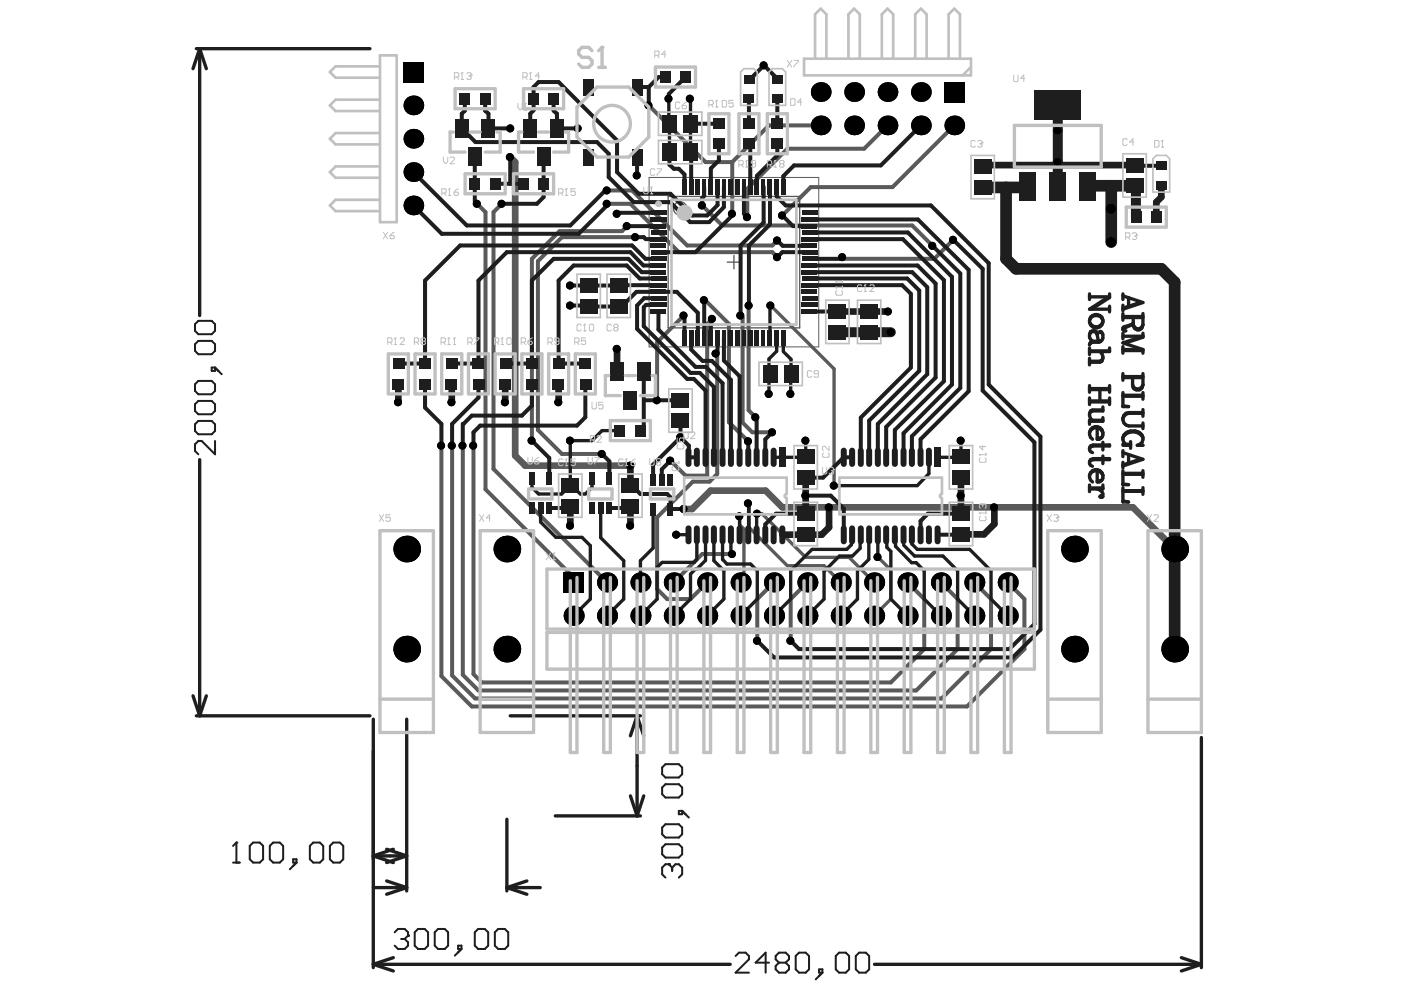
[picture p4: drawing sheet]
<svg xmlns="http://www.w3.org/2000/svg" width="297mm" height="210mm" viewBox="0 0 297 210" stroke-linecap="round" stroke-linejoin="round" font-family="sans-serif">
<g fill="none" stroke="#5a5a5a" stroke-width=".28">
<path d="M141.7 41.7h27.9v27.8h-27.9zM154.2 55.6h2.8M155.6 54.2v2.8"/>
<circle cx="144.2" cy="44.2" r="1.42"/>
</g>
<path d="M137.6 37.6h36v35.9h-36z" fill="none" stroke="#5a5a5a" stroke-width=".21"/>
<path d="M108.2 33.3l1 1.1v62.2l2.2 2.1M145 107.9h1.8" fill="none" stroke="#5a5a5a" stroke-width="1.4"/>
<g fill="none" stroke="#5a5a5a" stroke-width=".85">
<path d="M155.3 34.4v10.9M106.4 43.2l-1.8 1.8v54.4M112.8 54.9v38.5M133 47.9l-1.1 1.1M158.4 40v6M178.6 54.5l.4 .4M139.3 72.6v12.3M149.3 63.6h.2M151 67.6l-1.1 1.1v32.1M151.8 75l.3 .2v25.3l-1.7 1.6M154.5 68.7v20.8l4.1 4.1M157 66.9l.4 .4v22.3"/>
<path d="M158.7 64.8v22.2M93.6 94.5v48.9M95.9 94.5v48.7M98.1 94.5v48.6l3.3 3.3M100.4 94.5v48.4l1.8 1.8M119.1 96.3h8.5M139.3 109.7v15.2l2.1 2.1M121.6 122.4v1.1M164.1 123.5l-3.5 3.5v8.9M167.6 127v8.9M196 127v10.6M199.5 123.5l3.5 3.5v10.6"/>
<path d="M217.2 127v10.6"/>
</g>
<path d="M176.8 78.2v24.8M156.8 109.5v1.7l.9 1v10.6M160.6 108.9h1M188.9 120.9v6.1" fill="none" stroke="#5a5a5a" stroke-width=".71"/>
<circle cx="119.1" cy="50.3" r=".42" fill="#5a5a5a"/>
<g fill="none" stroke="#5a5a5a" stroke-width=".85">
<path d="M137.6 22.3l12 12.1h5.7l7.7-7.8h11M188.2 26.6l-5 4.9h-16.3l-8.5 8.5M202.3 26.6l-13.1 13.1h-17.3l-6 6M101.2 43.2l1.7 1.8v58.7l18.7 18.7M128.7 40.4h5.3l11.7 11.6h18l1.1-1M128.7 43.2h5l10.2 10.3h19.8l1.1 1M131.9 49h-13.2l-5.9 5.9M134.7 50.3h-15.6l-5.1 5.1v35.8l5.1 5.1M148.9 43.6l4.2 4.2h40.3l4.3 4.3M202.1 50.8l-4 4.1h-19.1M145 66.9l-5.7 5.7M149.5 63.6l5 5.1"/>
<path d="M158.8 64.8h-.1M104.6 99.4l24.1 24.1M142.2 97.7l3.1 3.1h4.6M157.4 89.6l2.1 2.1h4.2M158.7 87l1.5 1.5M150.4 102.1h-3.5l-7.6 7.6M155.3 117.5h-6.4l-6 6M149.9 123.5l-3.5 3.5h-5M171.2 123.5l-3.6 3.5M192.4 123.5l3.6 3.5M196 137.6l-7.1 7.1h-86.7M203 137.6l-8.7 8.8h-92.9"/>
<path d="M206.6 123.5l3.5 3.5v10.6l-10.5 10.5h-98.9l-4.8-4.9M213.7 123.5l3.5 3.5M217.2 137.6l-12.2 12.2h-105l-6.4-6.4"/>
</g>
<path d="M163.4 64.8l13.4 13.4M158.6 106.7l.3 .2v5l8 8h7.8l3.6 3.6M161.6 108.9l9.2 9.3h9.2l5.3 5.3M186.1 118.1l2.8 2.8M188.9 127l-3.6 3.6" fill="none" stroke="#5a5a5a" stroke-width=".71"/>
<path d="M111.4 98.7h22.3M146.8 107.9l3.8-3.9h11.7l3.6 3.6h74.3l8.9 8.8" fill="none" stroke="#5a5a5a" stroke-width="1.4"/>
<g fill="#000">
<circle cx="161.9" cy="13.9" r=".85"/>
<circle cx="174" cy="19.5" r="2.09"/>
<circle cx="181.1" cy="19.5" r="2.09"/>
<circle cx="188.2" cy="19.5" r="2.09"/>
<circle cx="195.2" cy="19.5" r="2.09"/>
<circle cx="87.6" cy="36.5" r="2.09"/>
<circle cx="87.6" cy="22.3" r="2.09"/>
<circle cx="87.6" cy="29.4" r="2.09"/>
<circle cx="108.1" cy="33.3" r=".85"/>
<circle cx="108.2" cy="27.2" r=".85"/>
<circle cx="122.5" cy="27.2" r=".85"/>
<circle cx="135" cy="37.2" r=".85"/>
<circle cx="137.5" cy="22.3" r=".85"/>
<circle cx="141.7" cy="20.9" r=".85"/>
<circle cx="146.3" cy="20.9" r=".85"/>
<circle cx="174" cy="26.6" r="2.09"/>
<circle cx="181.1" cy="26.6" r="2.09"/>
<circle cx="188.2" cy="26.6" r="2.09"/>
<circle cx="195.2" cy="26.6" r="2.09"/>
<circle cx="202.3" cy="26.6" r="2.09"/>
<circle cx="224.2" cy="34.4" r=".85"/>
<circle cx="224.2" cy="27.6" r=".85"/>
<circle cx="87.6" cy="43.6" r="2.09"/>
<circle cx="101.1" cy="43.2" r=".85"/>
<circle cx="106.3" cy="43.2" r=".85"/>
<circle cx="128.6" cy="40.4" r=".85"/>
<circle cx="128.6" cy="43.2" r=".85"/>
<circle cx="130.8" cy="45.3" r=".85"/>
<circle cx="132.9" cy="47.9" r=".85"/>
<circle cx="134.6" cy="50.3" r=".85"/>
<circle cx="148.8" cy="43.6" r=".85"/>
<circle cx="155.2" cy="45.3" r=".85"/>
<circle cx="158.4" cy="46" r=".85"/>
<circle cx="164.7" cy="54.5" r=".85"/>
<circle cx="164.7" cy="51" r=".85"/>
<circle cx="165.8" cy="45.7" r=".85"/>
<circle cx="178.5" cy="54.5" r=".85"/>
<circle cx="197.7" cy="52.1" r=".85"/>
<circle cx="202" cy="50.8" r=".85"/>
<circle cx="235.5" cy="44.3" r="1.06"/>
<circle cx="235.5" cy="51.3" r="1.06"/>
<circle cx="120.8" cy="64.8" r=".85"/>
<circle cx="120.8" cy="60.5" r=".85"/>
<circle cx="130.8" cy="74" r=".85"/>
<circle cx="144.9" cy="66.9" r=".85"/>
<circle cx="149.2" cy="63.6" r=".85"/>
<circle cx="150.9" cy="67.6" r=".85"/>
<circle cx="151.7" cy="75" r=".85"/>
<circle cx="156.9" cy="66.9" r=".85"/>
<circle cx="158.7" cy="64.8" r=".85"/>
<circle cx="163.3" cy="64.8" r=".85"/>
<circle cx="188.2" cy="66.1" r=".85"/>
<circle cx="188.8" cy="70.4" r=".85"/>
<circle cx="84.4" cy="85.3" r=".85"/>
<circle cx="93.5" cy="94.5" r=".85"/>
<circle cx="95.7" cy="85.3" r=".85"/>
<circle cx="95.8" cy="94.5" r=".85"/>
<circle cx="98" cy="94.5" r=".85"/>
<circle cx="100.3" cy="94.5" r=".85"/>
<circle cx="107" cy="85.3" r=".85"/>
<circle cx="112.7" cy="93.4" r=".85"/>
<circle cx="118.4" cy="85.3" r=".85"/>
<circle cx="120.8" cy="93.4" r=".85"/>
<circle cx="127.6" cy="96.3" r=".85"/>
<circle cx="133.6" cy="98.7" r=".85"/>
<circle cx="139.3" cy="84.9" r=".85"/>
<circle cx="142.1" cy="97.7" r=".85"/>
<circle cx="144.2" cy="92.7" r=".85"/>
<circle cx="158.6" cy="93.6" r=".85"/>
<circle cx="160.1" cy="88.5" r=".85"/>
<circle cx="163" cy="83.5" r=".85"/>
<circle cx="163.7" cy="91.7" r=".85"/>
<circle cx="167.6" cy="83.5" r=".85"/>
<circle cx="170.8" cy="93.4" r=".85"/>
<circle cx="203.7" cy="93.4" r=".85"/>
<circle cx="86.2" cy="116.4" r="2.83"/>
<circle cx="107.5" cy="116.4" r="2.83"/>
<circle cx="120.8" cy="111.5" r=".85"/>
<circle cx="133.6" cy="111.5" r=".85"/>
<circle cx="143.4" cy="113.4" r=".85"/>
<circle cx="144.9" cy="107.9" r=".85"/>
<circle cx="155.2" cy="117.5" r=".85"/>
<circle cx="156.7" cy="109.5" r=".85"/>
<circle cx="158.6" cy="106.7" r=".85"/>
<circle cx="160.5" cy="108.9" r=".85"/>
<circle cx="170.8" cy="105.1" r=".85"/>
<circle cx="175.7" cy="107.6" r=".85"/>
<circle cx="176.8" cy="103" r=".85"/>
<circle cx="186" cy="118.1" r=".85"/>
<circle cx="203.7" cy="105.1" r=".85"/>
<circle cx="210.8" cy="107.6" r=".85"/>
<circle cx="227.8" cy="116.4" r="2.83"/>
<circle cx="249.1" cy="116.4" r="2.83"/>
<circle cx="86.2" cy="137.6" r="2.83"/>
<circle cx="107.5" cy="137.6" r="2.83"/>
<circle cx="121.6" cy="130.6" r="2.12"/>
<circle cx="128.7" cy="123.5" r="2.12"/>
<circle cx="128.7" cy="130.6" r="2.12"/>
<circle cx="135.8" cy="130.6" r="2.12"/>
<circle cx="135.8" cy="123.5" r="2.12"/>
<circle cx="142.9" cy="123.5" r="2.12"/>
<circle cx="142.9" cy="130.6" r="2.12"/>
<circle cx="149.9" cy="130.6" r="2.12"/>
<circle cx="149.9" cy="123.5" r="2.12"/>
<circle cx="157" cy="130.6" r="2.12"/>
<circle cx="157" cy="123.5" r="2.12"/>
<circle cx="160.5" cy="135.9" r=".85"/>
<circle cx="164.1" cy="130.6" r="2.12"/>
<circle cx="164.1" cy="123.5" r="2.12"/>
<circle cx="167.6" cy="135.9" r=".85"/>
<circle cx="171.2" cy="123.5" r="2.12"/>
<circle cx="171.2" cy="130.6" r="2.12"/>
<circle cx="178.3" cy="123.5" r="2.12"/>
<circle cx="178.3" cy="130.6" r="2.12"/>
<circle cx="185.3" cy="130.6" r="2.12"/>
<circle cx="185.3" cy="123.5" r="2.12"/>
<circle cx="192.4" cy="123.5" r="2.12"/>
<circle cx="192.4" cy="130.6" r="2.12"/>
<circle cx="199.5" cy="123.5" r="2.12"/>
<circle cx="199.5" cy="130.6" r="2.12"/>
<circle cx="206.6" cy="130.6" r="2.12"/>
<circle cx="206.6" cy="123.5" r="2.12"/>
<circle cx="213.7" cy="123.5" r="2.12"/>
<circle cx="213.7" cy="130.6" r="2.12"/>
<circle cx="227.8" cy="137.6" r="2.83"/>
<circle cx="249.1" cy="137.6" r="2.83"/>
</g>
<g fill="#000">
<path d="M85.5 13.2h4.3v4.2h-4.3z" fill-rule="evenodd"/>
<path d="M200.2 17.4h4.3v4.2h-4.3z" fill-rule="evenodd"/>
<path d="M119.5 121.4h4.2v4.2h-4.2z" fill-rule="evenodd"/>
</g>
<path d="M40.9 14.6l1.4-4.3 1.5 4.3M127.6 91.3l-2.1 2.1M112.8 101.6v1.7M114.2 104.7h4.9M114.6 107.7v3M120.9 102.9h.3l1.8 1.8h1.1M120.9 107.3l-.4 .4M125.5 101.6v1.7M133.7 107.3l-.5 .4M135.1 151.8l-1.4 4.2M133.7 168.7l1.4 4.3" fill="none" stroke="#1e1e1e" stroke-width=".71"/>
<g fill="none" stroke="#1e1e1e" stroke-width=".85">
<path d="M97.9 27.2l2.9 2.9M98.5 23.5l-.6 .6M100.7 39v3.7M113.1 23.4l-.7 .7M115.3 39v2.8M117.4 23.5l.7 .6M128.3 40.4h.4M120.9 64.8h3.7M98.1 89.9h.2M101.8 90.2l-1.4 1.5M112.8 86l-2.1 2.1M127.6 96.3l1.6 1.5"/>
<path d="M133.7 102.9h.2l1.9 1.8"/>
</g>
<circle cx="133.7" cy="98.7" r=".71" fill="#1e1e1e"/>
<path d="M132.9 56.3l2.7 2.8M134.9 61.9l-3.1 3.1" fill="none" stroke="#1e1e1e" stroke-width=".85"/>
<circle cx="133" cy="47.9" r=".42" fill="#1e1e1e"/>
<g fill="none" stroke="#1e1e1e" stroke-width=".85">
<path d="M135.1 18.5h2.5M137.6 18.5v3.8M141 16.3h-1.3l-2.1 2.2M145.3 16.3l-3.5 3.6v1M158.8 16.8h.3l2.9-2.9 2.8 2.9M87.6 36.5l11.4 11.3h21.9l7.4-7.4M97.9 24.1v3.1M98.5 20.9v2.6M100.7 33.4v5.6M100.8 30.1h25.8l2.5 2.5v5l5.3 5.3h7.7l4.2 4.2h4.1l3.1-3.2v-4.3M102.9 20.9v2.6l.7 .6v3.1h4.6M105 39h5.9"/>
<path d="M108.2 33.3v5.7M112.4 24.1v3.1M113.1 23.4v-4.9l1.1-1.1h4.2l12.4 12.4v6.7l4.6 4.6h6.8l4.6 4.6h3.1l2.2-2.2v-3.9M115.3 33.4v5.6M117.4 20.9v2.6M118.1 24.1v3.1h4.4M135.1 33.3v3.9M141.9 32.2v2.7l1 .9h1l1.2 1.2v2.6M146.4 26.2h6M146.5 32.4v7.2M149.3 39.6v1.9l-.4 .5v1.6M152.4 30.5v3.5l-1.7 1.7v3.9"/>
<path d="M157.7 39.6v5.7l.7 .7M158.8 30.5l.3 .3v8.8M158.8 20.9v5.3M161.9 39.6v7.6l-4.9 4.8v14.9M163.3 39.6v8l-4.5 4.4v12.8M164.7 39.6v2.1l1.9 1.9h30.8l12.2 12.2v25.7l11 11.1v40.9l-5.9 5.9h-50.6l-3.5-3.5M164.8 30.5v2.5l-4.3 4.3v2.3M164.8 20.9v5.3M195.2 26.6l-8.4 8.5h-18.5l-2.2 2.2v2.3M240.8 35.1h5.4M100.7 42.7l.5 .5M115.3 41.8l-1.5 1.4h-7.4"/>
<path d="M128.7 43.2v.4l-6 6h-29l-6.1-6M132.9 56.3h-11.3l-3.2 3.2v17.6h5.7M133 47.9h6.6M134.7 50.3h1.8l.4 .4h2.7M135.6 59.1h4M139.6 54.9h-2.8l-2.8-2.9h-36.4l-7.5 7.5v17.6h-5.6M139.6 56.3h-3.2l-2.7-2.8h-26.2l-6.1 6v17.6h-5.6M139.6 57.7h-3.5l-2.9-2.8h-15.8l-4.6 4.6v17.6h-5.7M139.6 45.1h-8.6l-.2 .2M155.3 45.3v.4l-7.8 7.8h-7.9M164.8 51l1.1 1.1h5.7M165.9 45.7l2.2 2.2h3.5"/>
<path d="M171.6 50.7h19.8l8.7 8.7v21.4l-10.4 10.4v5.8M171.6 59.1h20.7l2.6 2.5v17l-10.6 10.6v7.8M171.6 57.7h21.8l3.2 3.2v18.4l-10.5 10.6v7.1M171.6 56.3h22.9l3.9 3.8v20l-10.5 10.4v6.5M171.6 49.3h20.9l9.3 9.4v22.8l-10.2 10.4v5.1M171.6 46.5h23l10.8 10.7v25.8l-10.2 10.1v3.9M171.6 53.5h-5.7l-1.1 1M178.6 54.5l-.3 .4h-6.7M197.7 52.1l5.9 5.9v24.2l-10.3 10.3v4.5M202.1 50.8l6.2 6.2v25.8l11 11v38.5l-5.3 5.3h-44.6l-1.8-1.7M120.9 60.5h10.3M124.6 64.8l.2 .2h7"/>
<path d="M131.3 60.5h8.3M134.9 61.9h8.6l4.5 4.4v5.3M136.5 78.8v11.9l-.7 .6M139.6 63.2h-3l-1.5 1.6v4.9l10.6 10.6h1.4l2.5 2.5v14.2M139.6 64.6h-2.6l-.5 .5v4.1l9.9 9.9h2l3 2.9v15M139.6 66.1v3.8l7.9 7.9h2.2l3.5 3.5v15.7M145.1 67v4.6M146.5 71.6v2.5l2.4 2.4h2l4.1 4.1v16.4M149.3 63.6v8M151 67.6h-.4l.1 4M152.1 71.6v3.1l-.3 .3M153.5 71.6v4.8l3.3 3.4v17.2"/>
<path d="M171.6 60.5h19.7l1.8 1.8v15.6l-10.6 10.6v8.5M171.6 66.1h5.8M90.1 81.5v4.9l3.5 3.5v4.6M98.1 89.9v4.6M100.4 91.7v2.8M101.4 81.5v2.8l-5.5 5.6v4.6M110.7 88.1h-10.7l-1.7 1.8M112.8 81.5v4.5M112.8 93.4l3.7 3.7v4.5M124.1 81.5v7l-1.8 1.7h-20.5M129.2 97.8v3.8M136.6 84.9h7.7"/>
<path d="M142.2 97.7l-1.9 1.8v2.3M144.3 92.7l1.7 1.8v2.5h1.7M144.3 89.2v3.5M144.3 92.7l-5.8 5.8v3.3M158.6 93.6v3.4M160.4 88.7v8.3M163.7 91.7l-1.4 1.4v3.9M180.7 97h-1.8l-4.4 4.3h-3.7M116.5 107.7h4M129.2 107.7h4M135.8 104.7h5.6l.8 .7v2.5h2.1M170.8 108.9h-6.3l-2.2 2.3v2.2"/>
<path d="M170.8 105.1h5.3l2.8 2.7v5.6M198.8 113.4h4.9M203.7 108.9h-7l-1.5 1.6v2.9"/>
</g>
<g fill="none" stroke="#1e1e1e" stroke-width=".71">
<path d="M41.6 10.3h36.8M42.3 10.3v56.6M141.8 20.9l.1 11.3M146.3 20.9l.1 11.3M163.4 64.8l-.1 .1v6.7M164.7 71.6v2.9l-1.7 1.6v7.4M166.1 71.6v2.9l1.6 1.7-.1 7.3M42.3 97.5v54.3M125.5 93.4h-4.6v9.5l-1.8 1.8M127.6 91.3h3.9M164 97h6.8M170.8 93.4v3.5"/>
<path d="M196.9 97v3.4l-2.4 2.6h-17.7M198.8 97h4.9M203.7 93.4v3.5M112.8 103.3l1.4 1.4M114.6 110.7l3.3 3.2h5.5l1.8 1.8v11.3l-3.6 3.6M125.5 103.3l-1.4 1.4M127.4 107.7v6.3l4.8 4.9v8.1l-3.5 3.6M138.5 107.9v8.3l-2.7 2.7v4.6M143.4 113.4h2.6M147.6 118.7l-.4 .5h-6.8l-1.1 1.1v6.7l-3.5 3.6M147.7 113.4v5.3M149.6 113.4v5.4l-1.9 1.9h-.2l-1.1 1v5.3l-3.5 3.6"/>
<path d="M151.4 113.4v5.5l2.1 2.1v6l-3.6 3.6M153.2 113.4v5.3M153.3 118.7l.8 .9h5l1.5 1.4v6l-3.6 3.6M155 113.4v3.8l.3 .3M156.8 109.5v3.9M158.6 106.7v6.7M160.6 108.9l-.2 .2v4.3M180.7 113.4l-.2 .1v2l-1 1h-7.3l-4.6 4.5v6l-3.5 3.6M182.5 113.4l-.1 .1v2.8l-1.7 1.6h-2.7l-3.3 3.2v5.9l-3.5 3.6M184.3 113.4l-.1 5.2-2.4 2.4v6l-3.5 3.6M186.1 113.4v4.7M188 113.5v2.6l.9 .8v10.1l3.5 3.6"/>
<path d="M189.7 113.4l.2 .1v2.3l3.4 3.5h1l1.7 1.7v6l3.5 3.6M191.6 115.6l2.3 2.3h6l3.1 3.1v6l3.6 3.6M193.3 113.4v1.9l1.2 1.2h11.1l4.5 4.5v6l3.6 3.6M40.9 147.5l1.4 4.3M41.6 151.8h36.8M43.8 147.5l-1.5 4.3M79.1 152.5v52.7M86.2 152.5v36.4M108.2 151.8h27.6M136.5 156l-1.4-4.2v21.2l1.4-4.3M254.7 156.4v48.8M107.5 173.7v15.2"/>
<path d="M117.7 173h18.1M79.1 188.2h7.1M79.1 181.5l4.3 1.4M79.1 181.5h7.1M82 186.8l4.2 1.4M82 180.1l4.2 1.4M83.4 180.1l-4.3 1.4M86.2 188.2l-4.2 1.4M86.2 181.5l-4.2 1.4M107.5 188.2h7M107.5 188.2l4.2 1.4M111.7 186.8l-4.2 1.4"/>
<path d="M79.1 204.5l4.3 1.4M79.1 204.5h75.7M83.4 203l-4.3 1.5M185.4 204.5h69.3M250.5 203l4.2 1.5M254.7 204.5l-4.2 1.4"/>
</g>
<path d="M224.3 22.3v17.3M240.6 39.4l.2 .3v6.3M188.9 70.4h-11.3l-.3 .3" fill="none" stroke="#1e1e1e" stroke-width="2.1"/>
<g fill="none" stroke="#1e1e1e" stroke-width="1.4">
<path d="M208.7 35h31.9M246.2 39.2v2.6l-1 1.1v3.1M130.8 74v4.8M188.3 66.1h-10.8M84.5 81.5v3.8M95.8 81.5v3.8M107.1 81.5v3.8M118.4 81.5v3.8M133.7 98.7v4.2M120.9 107.3v4.2M133.7 107.3v4.2M170.8 101.3v7.6"/>
<path d="M175.8 107.6v4.2l-1.6 1.6h-8.3M203.7 101.3v7.6M210.8 107.6v3.5l-2.2 2.2h-4.9"/>
</g>
<path d="M208.3 39.7h4.7M217.8 39.7h-4.5v15.2l2.1 2.1h30.8l2.9 2.8v77.8M230.9 39.4h9.7M235.6 39.4v11.9" fill="none" stroke="#1e1e1e" stroke-width="2.5"/>
<path d="M41.3 68.7l.8-.7h2.8l.7 .7v1.5l-.7 .7h-2.8l-.8-.7zM41.3 73l.8-.7h2.8l.7 .7v1.4l-.7 .7h-2.8l-.8-.7zM44.9 77.9h.7v.7h-.7zM45.6 77.9l1.4 1.4M41.3 81.5l.8-.7h2.8l.7 .7v1.4l-.7 .7h-2.8l-.8-.7zM41.3 85.7l.8-.7h2.8l.7 .7v1.4l-.7 .7h-2.8l-.8-.7zM41.3 90l.8-.8h2.8l.7 .8v1.4l-.7 .7h-2.8l-.8-.7zM45.6 93.5v2.8l-2.8-2.8h-.7l-.8 .7v1.4l.8 .7M141.8 183.2h-.7l-.7 .7v1.5l.7 .7" fill="none" stroke="#1e1e1e" stroke-width=".42"/>
<circle cx="141.8" cy="183.2" r=".21" fill="#1e1e1e"/>
<path d="M140.4 162.7l.7-.7h2.8l.7 .7v1.4l-.7 .8h-2.8l-.7-.8zM140.4 167l.7-.7h2.8l.7 .7v1.4l-.7 .7h-2.8l-.7-.7zM140.4 175.5l.7-.7h2.8l.7 .7v1.4l-.7 .7h-2.8l-.7-.7zM140.4 179.7l.7-.7h2.8l.7 .7v1.4l-.7 .7h-2.8l-.7-.7zM143.9 171.9h.7v.7h-.7zM144.6 171.9l1.4 1.4M83.7 197.7l.7-.7h1.4l.7 .7v.7M141.8 183.2l.7 .7M142.5 183.9v.8M142.5 183.9l.7-.7h.7l.7 .7v1.5l-.7 .7" fill="none" stroke="#1e1e1e" stroke-width=".42"/>
<g fill="none" stroke="#1e1e1e" stroke-width=".71">
<path d="M231 70.9l.2-.6 .4-.1 .8 .1 .2 .6M231 62.9h4.2M231 62.3v1.2M231 67.9v.4M231 70.9v.7l.6 .7M231 73v.1M231 73.8v1.4M231 76v1.4M231 67.9a1.43 1.43 0 0 1 1.4-1.2 1.43 1.43 0 0 1 1.4 1.2M231 68.3a1.43 1.43 0 0 0 1.4 1.2 1.43 1.43 0 0 0 1.4-1.2M231 67.9a1.5 1.5 0 0 1 1.4-1 1.5 1.5 0 0 1 1.4 1M231 68.3a1.5 1.5 0 0 0 1.4 1 1.5 1.5 0 0 0 1.4-1"/>
<path d="M231 70.9a.83 .83 0 0 1 .8-.6 .83 .83 0 0 1 .8 .6M231 74.4h4.2M231.6 72.3h1.8M231.6 72.3l-.4 .3-.2 .4M232.6 70.9l.2 1.2 .3 .2M233.2 74.5l.4 .5 .2 1M233.4 70.5h-.2v-.2h.2a1.33 1.33 0 0 1 0 2M233.4 72.3l-.3 .3h-1.5l-.6 .4M233.8 67.9v.4M233.8 76l-.2 .6-.4 .2h-2.2M233.8 76l-.2 .4-.4 .2h-2.2M234.8 63.1l-3.8 2.5h4.2"/>
<path d="M235.2 62.3v.8l-3.8 2.5M235.2 64.9v1.2M235.2 73.8v.7h-4.2M238.1 62.7l4.2 1.4-4.2 1.5M238.1 62.3v1.2M238.1 64.7v1.2M238.1 66.5v1.4M238.1 70.6v1.3M238.1 73.5v1.4M238.1 79.2v1.4M238.1 67.1h4.2M238.1 67.3h4.2"/>
<path d="M238.1 71.3h4.2l-4.2 1.4 4.2 1.4M238.1 74.1h4.2M238.1 74.3h4.2M238.1 79.8h4.2M238.5 70.2h.2M239.3 63.1v1.8M240.1 68.7l-1.8 .6-.2 .2v.4l.4 .3M240.1 68.7l-1.6 .8-.2 .2 .2 .5M240.3 68.9l.2 .6a.97 .97 0 0 0 1.6 0l.2-.6M240.3 67.3v1.6M240.3 68.9a1.04 1.04 0 0 0 1 .8 1.04 1.04 0 0 0 1-.8M240.3 68.3l-.2 .4"/>
<path d="M241.7 64.1l-3.6 1.2M242.3 66.5v2.4M242.3 70.6v.9l-3.6 1.2M242.3 74.1v.8M242.3 79.2v2.4M231 81.8v1.4M231 84.4v1.4M231 87.7l.2 1.1 .4 .3M231 91.7l.2 1 .4 .4M231 95v.4l.2 .4 .4 .2M231 97.9v.4l.2 .4 .4 .2M231 82.4h4.2"/>
<path d="M231 82.6h4.2M231 85h4.2M231 85.2h4.2M231 91.7a1.42 1.42 0 0 1 1.4-1.3 1.42 1.42 0 0 1 1.4 1.3M231.2 94.6l.6-.3h3.4v.3h-3.4l-.8 .4zM231.2 97.5l.6-.3h3.4v.3h-3.4l-.8 .4zM232.6 90.7v2.4h.5l.5-.4M232.6 99.8v2.4h.5l.5-.4M232.6 90.7l.6 .2 .6 .8M232.6 90.7a1.48 1.48 0 0 0-1.6 1M232.6 99.8l.6 .2 .6 .8M232.6 99.8a1.53 1.53 0 0 0-1.6 1"/>
<path d="M233.2 82.6v2.4M233.6 92.7l-.4 .2h-.6M233.8 89.1h-2.8v.9M233.8 86.3v.8h-2.2l-.4 .2-.2 .4M233.8 88.5v.8h-2.8M233.8 91.7v.6l-.2 .4M233.8 93.8v1.6M233.8 96.7v1.6M233.8 86.9h-2.2l-.4 .2-.2 .6M235.2 81.8v1.4M235.2 84.4v1.4M238.1 83.2v3h1.2l-1.2-.1"/>
<path d="M238.1 88.7a1.43 1.43 0 0 0 1.2 1.6h3M238.1 92.8l.2 1 .4 .4M238.1 95.5v1.3M238.1 98v1.2M238.1 99.8v3h1.2l-1.2-.2M238.1 80.1h4.2M238.1 83.8h4.2M238.1 84h4.2M238.1 94.4h1.6M238.1 92.8a2.27 2.27 0 0 1 2.1-1.5 2.27 2.27 0 0 1 2.1 1.5M238.1 92.8a2.43 2.43 0 0 1 4.2 0M238.1 94.2h1.6"/>
<path d="M238.1 96l4.2 1.4-4.2 1.4M239.3 96.4v1.8M239.7 93.6v1.4M240.1 81.6l.2 .6a1.15 1.15 0 0 0 1.8 0l.2-.6M240.1 80.1v1.5M240.1 81.6l.2 .4a1.15 1.15 0 0 0 1.1 .5 1.15 1.15 0 0 0 .9-.9M241.1 94.4l.6-.2 .6 .2zM241.7 97.4l-3.6 1.2M242.3 83.2v1.5M242.3 86.8v1.5M242.3 89.7v1.2M242.3 92.8l-.2 1-.4 .4"/>
<path d="M242.3 99.8v1.4M242.3 87.5h-3l-.6 .1-.4 .4-.2 .7M242.3 87.6h-3l-.6 .2-.6 .9M231 100.8l.2 1 .4 .4M231 102.8v1.4M231 100.8a1.43 1.43 0 0 1 1.4-1.2 1.43 1.43 0 0 1 1.4 1.2M231 103.5h2.8M232.6 103.7a1.34 1.34 0 0 1 1.2 1.6l-.2 .1-.4-.1 .2-.2 .2 .2M233.6 101.8l-.4 .2h-.6M233.8 100.8v.6l-.2 .4M233.8 102.8v.9h-2.8M238.1 103.4v3h1.2l-1.2-.2"/>
<path d="M238.1 100.4h4.2M238.1 100.6h4.2M238.1 104h4.2M238.1 104.2h4.2M242.3 103.4v1.4"/>
</g>
<circle cx="86.5" cy="198.4" r=".21" fill="#1e1e1e"/>
<g fill="none" stroke="#1e1e1e" stroke-width=".42">
<path d="M50.1 178.6v4.3M49.4 182.9h1.4M85.1 199.1h.7M85.8 199.1l.7 .7v.7l-.7 .7h-1.4l-.7-.7M86.5 198.4l-.7 .7M87.9 197.7l.7-.7h1.4l.8 .7v2.8l-.8 .7h-1.4l-.7-.7zM92.2 197.7l.7-.7h1.4l.7 .7v2.8l-.7 .7h-1.4l-.7-.7zM100.7 197.7l.7-.7h1.4l.7 .7v2.8l-.7 .7h-1.4l-.7-.7zM104.9 197.7l.7-.7h1.4l.7 .7v2.8l-.7 .7h-1.4l-.7-.7zM97.1 200.5h.7v.7h-.7zM97.8 201.2l-1.4 1.4M156 202.7l.7-.7h1.4l.7 .7v.7l-2.8 2.8h2.8"/>
<path d="M163 204.1h-2.8l2.1-2.1v4.2M165.2 204.1l-.7 .7v.7l.7 .7h1.4l.7-.7v-.7l-.7-.7M165.2 204.1l-.7-.7v-.7l.7-.7h1.4l.7 .7v.7l-.7 .7M165.2 204.1h1.4M168.7 202.7l.7-.7h1.4l.7 .7v2.8l-.7 .7h-1.4l-.7-.7zM173.7 205.5h.7v.7h-.7zM174.4 206.2l-1.5 1.4M177.2 202.7l.7-.7h1.4l.7 .7v2.8l-.7 .7h-1.4l-.7-.7zM181.4 202.7l.8-.7h1.4l.7 .7v2.8l-.7 .7h-1.4l-.8-.7z"/>
</g>
<circle cx="50.1" cy="178.6" r=".21" fill="#1e1e1e"/>
<path d="M50.1 178.6l-.7 .8M53 179.4l.7-.8h1.4l.7 .8v2.8l-.7 .7h-1.4l-.7-.7zM57.2 179.4l.7-.8h1.4l.7 .8v2.8l-.7 .7h-1.4l-.7-.7zM65.7 179.4l.7-.8h1.4l.7 .8v2.8l-.7 .7h-1.4l-.7-.7zM69.9 179.4l.8-.8h1.4l.7 .8v2.8l-.7 .7h-1.4l-.8-.7zM62.2 182.2h.7v.7h-.7zM62.9 182.9l-1.5 1.4" fill="none" stroke="#1e1e1e" stroke-width=".42"/>
<g fill="#000">
<circle cx="161.9" cy="13.9" r=".85"/>
<circle cx="174" cy="19.5" r="2.09"/>
<circle cx="181.1" cy="19.5" r="2.09"/>
<circle cx="188.2" cy="19.5" r="2.09"/>
<circle cx="195.2" cy="19.5" r="2.09"/>
<circle cx="87.6" cy="36.5" r="2.09"/>
<circle cx="87.6" cy="22.3" r="2.09"/>
<circle cx="87.6" cy="29.4" r="2.09"/>
<circle cx="108.1" cy="33.3" r=".85"/>
<circle cx="108.2" cy="27.2" r=".85"/>
<circle cx="122.5" cy="27.2" r=".85"/>
<circle cx="135" cy="37.2" r=".85"/>
<circle cx="137.5" cy="22.3" r=".85"/>
<circle cx="141.7" cy="20.9" r=".85"/>
<circle cx="146.3" cy="20.9" r=".85"/>
<circle cx="174" cy="26.6" r="2.09"/>
<circle cx="181.1" cy="26.6" r="2.09"/>
<circle cx="188.2" cy="26.6" r="2.09"/>
<circle cx="195.2" cy="26.6" r="2.09"/>
<circle cx="202.3" cy="26.6" r="2.09"/>
<circle cx="224.2" cy="34.4" r=".85"/>
<circle cx="224.2" cy="27.6" r=".85"/>
<circle cx="87.6" cy="43.6" r="2.09"/>
<circle cx="101.1" cy="43.2" r=".85"/>
<circle cx="106.3" cy="43.2" r=".85"/>
<circle cx="128.6" cy="40.4" r=".85"/>
<circle cx="128.6" cy="43.2" r=".85"/>
<circle cx="130.8" cy="45.3" r=".85"/>
<circle cx="132.9" cy="47.9" r=".85"/>
<circle cx="134.6" cy="50.3" r=".85"/>
<circle cx="148.8" cy="43.6" r=".85"/>
<circle cx="155.2" cy="45.3" r=".85"/>
<circle cx="158.4" cy="46" r=".85"/>
<circle cx="164.7" cy="54.5" r=".85"/>
<circle cx="164.7" cy="51" r=".85"/>
<circle cx="165.8" cy="45.7" r=".85"/>
<circle cx="178.5" cy="54.5" r=".85"/>
<circle cx="197.7" cy="52.1" r=".85"/>
<circle cx="202" cy="50.8" r=".85"/>
<circle cx="235.5" cy="44.3" r="1.06"/>
<circle cx="235.5" cy="51.3" r="1.06"/>
<circle cx="120.8" cy="64.8" r=".85"/>
<circle cx="120.8" cy="60.5" r=".85"/>
<circle cx="130.8" cy="74" r=".85"/>
<circle cx="144.9" cy="66.9" r=".85"/>
<circle cx="149.2" cy="63.6" r=".85"/>
<circle cx="150.9" cy="67.6" r=".85"/>
<circle cx="151.7" cy="75" r=".85"/>
<circle cx="156.9" cy="66.9" r=".85"/>
<circle cx="158.7" cy="64.8" r=".85"/>
<circle cx="163.3" cy="64.8" r=".85"/>
<circle cx="188.2" cy="66.1" r=".85"/>
<circle cx="188.8" cy="70.4" r=".85"/>
<circle cx="84.4" cy="85.3" r=".85"/>
<circle cx="93.5" cy="94.5" r=".85"/>
<circle cx="95.7" cy="85.3" r=".85"/>
<circle cx="95.8" cy="94.5" r=".85"/>
<circle cx="98" cy="94.5" r=".85"/>
<circle cx="100.3" cy="94.5" r=".85"/>
<circle cx="107" cy="85.3" r=".85"/>
<circle cx="112.7" cy="93.4" r=".85"/>
<circle cx="118.4" cy="85.3" r=".85"/>
<circle cx="120.8" cy="93.4" r=".85"/>
<circle cx="127.6" cy="96.3" r=".85"/>
<circle cx="133.6" cy="98.7" r=".85"/>
<circle cx="139.3" cy="84.9" r=".85"/>
<circle cx="142.1" cy="97.7" r=".85"/>
<circle cx="144.2" cy="92.7" r=".85"/>
<circle cx="158.6" cy="93.6" r=".85"/>
<circle cx="160.1" cy="88.5" r=".85"/>
<circle cx="163" cy="83.5" r=".85"/>
<circle cx="163.7" cy="91.7" r=".85"/>
<circle cx="167.6" cy="83.5" r=".85"/>
<circle cx="170.8" cy="93.4" r=".85"/>
<circle cx="203.7" cy="93.4" r=".85"/>
<circle cx="86.2" cy="116.4" r="2.83"/>
<circle cx="107.5" cy="116.4" r="2.83"/>
<circle cx="120.8" cy="111.5" r=".85"/>
<circle cx="133.6" cy="111.5" r=".85"/>
<circle cx="143.4" cy="113.4" r=".85"/>
<circle cx="144.9" cy="107.9" r=".85"/>
<circle cx="155.2" cy="117.5" r=".85"/>
<circle cx="156.7" cy="109.5" r=".85"/>
<circle cx="158.6" cy="106.7" r=".85"/>
<circle cx="160.5" cy="108.9" r=".85"/>
<circle cx="170.8" cy="105.1" r=".85"/>
<circle cx="175.7" cy="107.6" r=".85"/>
<circle cx="176.8" cy="103" r=".85"/>
<circle cx="186" cy="118.1" r=".85"/>
<circle cx="203.7" cy="105.1" r=".85"/>
<circle cx="210.8" cy="107.6" r=".85"/>
<circle cx="227.8" cy="116.4" r="2.83"/>
<circle cx="249.1" cy="116.4" r="2.83"/>
<circle cx="86.2" cy="137.6" r="2.83"/>
<circle cx="107.5" cy="137.6" r="2.83"/>
<circle cx="121.6" cy="130.6" r="2.12"/>
<circle cx="128.7" cy="123.5" r="2.12"/>
<circle cx="128.7" cy="130.6" r="2.12"/>
<circle cx="135.8" cy="130.6" r="2.12"/>
<circle cx="135.8" cy="123.5" r="2.12"/>
<circle cx="142.9" cy="123.5" r="2.12"/>
<circle cx="142.9" cy="130.6" r="2.12"/>
<circle cx="149.9" cy="130.6" r="2.12"/>
<circle cx="149.9" cy="123.5" r="2.12"/>
<circle cx="157" cy="130.6" r="2.12"/>
<circle cx="157" cy="123.5" r="2.12"/>
<circle cx="160.5" cy="135.9" r=".85"/>
<circle cx="164.1" cy="130.6" r="2.12"/>
<circle cx="164.1" cy="123.5" r="2.12"/>
<circle cx="167.6" cy="135.9" r=".85"/>
<circle cx="171.2" cy="123.5" r="2.12"/>
<circle cx="171.2" cy="130.6" r="2.12"/>
<circle cx="178.3" cy="123.5" r="2.12"/>
<circle cx="178.3" cy="130.6" r="2.12"/>
<circle cx="185.3" cy="130.6" r="2.12"/>
<circle cx="185.3" cy="123.5" r="2.12"/>
<circle cx="192.4" cy="123.5" r="2.12"/>
<circle cx="192.4" cy="130.6" r="2.12"/>
<circle cx="199.5" cy="123.5" r="2.12"/>
<circle cx="199.5" cy="130.6" r="2.12"/>
<circle cx="206.6" cy="130.6" r="2.12"/>
<circle cx="206.6" cy="123.5" r="2.12"/>
<circle cx="213.7" cy="123.5" r="2.12"/>
<circle cx="213.7" cy="130.6" r="2.12"/>
<circle cx="227.8" cy="137.6" r="2.83"/>
<circle cx="249.1" cy="137.6" r="2.83"/>
</g>
<g fill="#000">
<path d="M85.5 13.2h4.3v4.2h-4.3z" fill-rule="evenodd"/>
<path d="M200.2 17.4h4.3v4.2h-4.3z" fill-rule="evenodd"/>
<path d="M119.5 121.4h4.2v4.2h-4.2z" fill-rule="evenodd"/>
</g>
<g fill="#1e1e1e">
<path d="M112.2 106.5h1.1v2.4h-1.1z" fill-rule="evenodd"/>
<path d="M115.9 106.5h1.1v2.4h-1.1z" fill-rule="evenodd"/>
<path d="M128.6 106.5h1.2v2.4h-1.2z" fill-rule="evenodd"/>
<path d="M126.8 106.5h1.1v2.4h-1.1z" fill-rule="evenodd"/>
<path d="M131.8 101.4h3.7v3h-3.7z" fill-rule="evenodd"/>
<path d="M133.9 16.7h2.3v3.5h-2.3z" fill-rule="evenodd"/>
<path d="M137.9 106.6h1.1v2.6h-1.1z" fill-rule="evenodd"/>
<path d="M137.9 100.6h1.1v2.4h-1.1z" fill-rule="evenodd"/>
<path d="M139.7 100.6h1.2v2.4h-1.2z" fill-rule="evenodd"/>
<path d="M137.9 61.5h3.3v.8h-3.3z" fill-rule="evenodd"/>
<path d="M138 62.8h3.3v.8h-3.3z" fill-rule="evenodd"/>
<path d="M137.9 64.2h3.4v.9h-3.4z" fill-rule="evenodd"/>
<path d="M137.9 55.9h3.3v.8h-3.3z" fill-rule="evenodd"/>
<path d="M137.9 57.3h3.3v.8h-3.3z" fill-rule="evenodd"/>
<path d="M138 58.6h3.3v.9h-3.3z" fill-rule="evenodd"/>
<path d="M137.9 50.3h3.4v.8h-3.4z" fill-rule="evenodd"/>
<path d="M137.9 51.7h3.3v.8h-3.3z" fill-rule="evenodd"/>
<path d="M138 53h3.3v.9h-3.3z" fill-rule="evenodd"/>
<path d="M138 44.7h3.3v.8h-3.3z" fill-rule="evenodd"/>
<path d="M137.9 46.1h3.4v.9h-3.4z" fill-rule="evenodd"/>
<path d="M137.9 47.5h3.3v.9h-3.3z" fill-rule="evenodd"/>
</g>
<path d="M146 95.5v2.9M149.6 95.5v2.9M151.4 95.5v2.9M155 95.5v2.9M156.8 95.5v2.9M160.4 95.5v2.9M162.3 95.5v2.9" fill="none" stroke="#1e1e1e" stroke-width="1.3"/>
<path d="M165.2 94.9h1.3v4.1h-1.3z" fill-rule="evenodd" fill="#1e1e1e"/>
<path d="M178.9 95.5v2.9M180.7 95.5v2.9M184.3 95.5v2.9M186.1 95.5v2.9M189.7 95.5v2.9M191.6 95.5v2.9M195.2 95.5v2.9M196.9 95.5v2.9" fill="none" stroke="#1e1e1e" stroke-width="1.3"/>
<g fill="#1e1e1e">
<path d="M239.8 44.8h2.2v2.4h-2.2z" fill-rule="evenodd"/>
<path d="M238.7 33.5h3.7v3h-3.7z" fill-rule="evenodd"/>
<path d="M245.1 38.4h2.2v1.7h-2.2z" fill-rule="evenodd"/>
<path d="M245.2 34.3h2.2v1.7h-2.2z" fill-rule="evenodd"/>
<path d="M99.6 37.8h2.2v2.4h-2.2z" fill-rule="evenodd"/>
<path d="M97.5 19.7h2.2v2.4h-2.2z" fill-rule="evenodd"/>
<path d="M103.9 37.8h2.2v2.4h-2.2z" fill-rule="evenodd"/>
<path d="M109.8 37.8h2.2v2.4h-2.2z" fill-rule="evenodd"/>
<path d="M114.1 37.8h2.2v2.4h-2.2z" fill-rule="evenodd"/>
<path d="M116.3 19.7h2.2v2.4h-2.2z" fill-rule="evenodd"/>
<path d="M131.8 105.8h3.7v3h-3.7z" fill-rule="evenodd"/>
<path d="M132.2 83h2.9v3.8h-2.9z" fill-rule="evenodd"/>
<path d="M137.9 60h3.4v.9h-3.4z" fill-rule="evenodd"/>
<path d="M137.9 65.6h3.3v.9h-3.3z" fill-rule="evenodd"/>
<path d="M138 48.9h3.3v.8h-3.3z" fill-rule="evenodd"/>
<path d="M138 54.5h3.3v.8h-3.3z" fill-rule="evenodd"/>
</g>
<path d="M146 112v2.8" fill="none" stroke="#1e1e1e" stroke-width="1.3"/>
<g fill="#1e1e1e">
<path d="M144.7 69.9h.9v3.4h-.9z" fill-rule="evenodd"/>
<path d="M146.1 69.9h.9v3.4h-.9z" fill-rule="evenodd"/>
<path d="M146.1 37.9h.9v3.3h-.9z" fill-rule="evenodd"/>
<path d="M144.7 37.9h.9v3.3h-.9z" fill-rule="evenodd"/>
<path d="M144.3 15.1h2.2v2.4h-2.2z" fill-rule="evenodd"/>
</g>
<path d="M149.6 112v2.8M151.4 112v2.8" fill="none" stroke="#1e1e1e" stroke-width="1.3"/>
<g fill="#1e1e1e">
<path d="M148.9 69.9h.8v3.4h-.8z" fill-rule="evenodd"/>
<path d="M150.3 69.9h.8v3.4h-.8z" fill-rule="evenodd"/>
<path d="M151.7 69.9h.9v3.4h-.9z" fill-rule="evenodd"/>
<path d="M151.7 37.9h.9v3.3h-.9z" fill-rule="evenodd"/>
<path d="M150.3 37.9h.8v3.3h-.8z" fill-rule="evenodd"/>
<path d="M148.9 37.9h.8v3.3h-.8z" fill-rule="evenodd"/>
</g>
<path d="M155 112v2.8M156.8 112v2.8" fill="none" stroke="#1e1e1e" stroke-width="1.3"/>
<g fill="#1e1e1e">
<path d="M154.5 69.9h.8v3.4h-.8z" fill-rule="evenodd"/>
<path d="M155.9 69.9h.8v3.4h-.8z" fill-rule="evenodd"/>
<path d="M157.3 69.9h.8v3.4h-.8z" fill-rule="evenodd"/>
<path d="M157.3 37.9h.8v3.3h-.8z" fill-rule="evenodd"/>
<path d="M155.9 37.9h.8v3.3h-.8z" fill-rule="evenodd"/>
<path d="M154.5 37.9h.8v3.3h-.8z" fill-rule="evenodd"/>
</g>
<path d="M160.4 112v2.8M162.3 112v2.8" fill="none" stroke="#1e1e1e" stroke-width="1.3"/>
<g fill="#1e1e1e">
<path d="M160.1 69.9h.8v3.4h-.8z" fill-rule="evenodd"/>
<path d="M161.5 69.9h.8v3.4h-.8z" fill-rule="evenodd"/>
<path d="M162.8 69.9h.9v3.4h-.9z" fill-rule="evenodd"/>
<path d="M162.8 37.9h.9v3.3h-.9z" fill-rule="evenodd"/>
<path d="M161.5 37.9h.8v3.3h-.8z" fill-rule="evenodd"/>
<path d="M160.1 37.9h.8v3.3h-.8z" fill-rule="evenodd"/>
</g>
<path d="M165.9 112v2.8" fill="none" stroke="#1e1e1e" stroke-width="1.3"/>
<g fill="#1e1e1e">
<path d="M165.7 69.9h.8v3.4h-.8z" fill-rule="evenodd"/>
<path d="M165.7 37.9h.8v3.3h-.8z" fill-rule="evenodd"/>
</g>
<path d="M178.9 112v2.8M180.7 112v2.8M184.3 112v2.8M186.1 112v2.8" fill="none" stroke="#1e1e1e" stroke-width="1.3"/>
<g fill="#1e1e1e">
<path d="M182.4 69h3.7v2.9h-3.7z" fill-rule="evenodd"/>
<path d="M182.4 64.6h3.7v2.9h-3.7z" fill-rule="evenodd"/>
</g>
<path d="M189.7 112v2.8M191.6 112v2.8M195.2 112v2.8M196.9 112v2.8" fill="none" stroke="#1e1e1e" stroke-width="1.3"/>
<g fill="#1e1e1e">
<path d="M216.2 36.6h3.4v6h-3.4z" fill-rule="evenodd"/>
<path d="M222.6 36.6h3.4v6h-3.4z" fill-rule="evenodd"/>
<path d="M228.9 36.6h3.4v6h-3.4z" fill-rule="evenodd"/>
<path d="M238.7 37.9h3.7v3h-3.7z" fill-rule="evenodd"/>
<path d="M99.3 31.3h2.9v3.9h-2.9z" fill-rule="evenodd"/>
<path d="M112.2 100.3h1.1v2.5h-1.1z" fill-rule="evenodd"/>
<path d="M115.9 100.3h1.1v2.5h-1.1z" fill-rule="evenodd"/>
<path d="M128.6 100.3h1.2v2.5h-1.2z" fill-rule="evenodd"/>
<path d="M133.9 31.5h2.3v3.6h-2.3z" fill-rule="evenodd"/>
<path d="M166.2 77.4h3v3.7h-3z" fill-rule="evenodd"/>
<path d="M89 80.4h2.4v2.1h-2.4z" fill-rule="evenodd"/>
<path d="M83.2 80.4h2.4v2.1h-2.4z" fill-rule="evenodd"/>
<path d="M114 106.5h1.2v2.4h-1.2z" fill-rule="evenodd"/>
<path d="M111.6 80.4h2.4v2.1h-2.4z" fill-rule="evenodd"/>
<path d="M100.3 80.4h2.4v2.1h-2.4z" fill-rule="evenodd"/>
<path d="M105.8 80.4h2.4v2.1h-2.4z" fill-rule="evenodd"/>
<path d="M94.5 80.4h2.4v2.1h-2.4z" fill-rule="evenodd"/>
<path d="M125 106.5h1.1v2.4h-1.1z" fill-rule="evenodd"/>
<path d="M119.1 101.4h3.7v3h-3.7z" fill-rule="evenodd"/>
<path d="M130.3 90.1h2.2v2.4h-2.2z" fill-rule="evenodd"/>
<path d="M134.6 90.1h2.2v2.4h-2.2z" fill-rule="evenodd"/>
<path d="M123 80.4h2.4v2.1h-2.4z" fill-rule="evenodd"/>
<path d="M117.2 80.4h2.4v2.1h-2.4z" fill-rule="evenodd"/>
<path d="M123.6 16.7h2.3v3.5h-2.3z" fill-rule="evenodd"/>
<path d="M141.6 106.6h1.1v2.6h-1.1z" fill-rule="evenodd"/>
<path d="M141.6 100.6h1.1v2.4h-1.1z" fill-rule="evenodd"/>
</g>
<path d="M147.7 95.5v2.9M153.2 95.5v2.9M158.6 95.5v2.9" fill="none" stroke="#1e1e1e" stroke-width="1.3"/>
<g fill="#1e1e1e">
<path d="M151.2 29.4h2.4v2.2h-2.4z" fill-rule="evenodd"/>
<path d="M157.6 29.4h2.4v2.2h-2.4z" fill-rule="evenodd"/>
<path d="M157.7 15.9h2.2v1.7h-2.2z" fill-rule="evenodd"/>
<path d="M169 111.8h3.7v3h-3.7z" fill-rule="evenodd"/>
<path d="M169 107.4h3.7v3h-3.7z" fill-rule="evenodd"/>
</g>
<path d="M182.5 95.5v2.9" fill="none" stroke="#1e1e1e" stroke-width="1.3"/>
<path d="M169 95.4h3.7v3h-3.7z" fill-rule="evenodd" fill="#1e1e1e"/>
<path d="M164 95.5v2.9" fill="none" stroke="#1e1e1e" stroke-width="1.3"/>
<g fill="#1e1e1e">
<path d="M169.9 64.2h3.4v.9h-3.4z" fill-rule="evenodd"/>
<path d="M170 62.8h3.3v.8h-3.3z" fill-rule="evenodd"/>
<path d="M169.9 61.5h3.3v.8h-3.3z" fill-rule="evenodd"/>
<path d="M170 58.6h3.3v.9h-3.3z" fill-rule="evenodd"/>
<path d="M169.9 57.3h3.3v.8h-3.3z" fill-rule="evenodd"/>
<path d="M169.9 55.9h3.3v.8h-3.3z" fill-rule="evenodd"/>
<path d="M170 53h3.3v.9h-3.3z" fill-rule="evenodd"/>
<path d="M169.9 51.7h3.3v.8h-3.3z" fill-rule="evenodd"/>
<path d="M169.9 50.3h3.4v.8h-3.4z" fill-rule="evenodd"/>
<path d="M169.9 47.5h3.3v.9h-3.3z" fill-rule="evenodd"/>
<path d="M169.9 46.1h3.4v.9h-3.4z" fill-rule="evenodd"/>
<path d="M170 44.7h3.3v.8h-3.3z" fill-rule="evenodd"/>
<path d="M163.6 29.4h2.4v2.2h-2.4z" fill-rule="evenodd"/>
<path d="M163.7 15.9h2.2v1.7h-2.2z" fill-rule="evenodd"/>
<path d="M201.9 111.8h3.7v3h-3.7z" fill-rule="evenodd"/>
<path d="M201.9 107.4h3.7v3h-3.7z" fill-rule="evenodd"/>
</g>
<path d="M187.9 95.5v2.9M193.3 95.5v2.9" fill="none" stroke="#1e1e1e" stroke-width="1.3"/>
<g fill="#1e1e1e">
<path d="M198.2 94.9h1.2v4.1h-1.2z" fill-rule="evenodd"/>
<path d="M201.9 95.4h3.7v3h-3.7z" fill-rule="evenodd"/>
<path d="M244.1 44.8h2.2v2.4h-2.2z" fill-rule="evenodd"/>
<path d="M88.8 76h2.5v2.1h-2.5z" fill-rule="evenodd"/>
<path d="M83.3 76h2.4v2.1h-2.4z" fill-rule="evenodd"/>
<path d="M111.5 76h2.4v2.1h-2.4z" fill-rule="evenodd"/>
<path d="M100.2 76h2.4v2.1h-2.4z" fill-rule="evenodd"/>
<path d="M106 76h2.4v2.1h-2.4z" fill-rule="evenodd"/>
<path d="M94.7 76h2.4v2.1h-2.4z" fill-rule="evenodd"/>
<path d="M102.2 25.3h2.8v3.9h-2.8z" fill-rule="evenodd"/>
<path d="M96.5 25.3h2.8v3.9h-2.8z" fill-rule="evenodd"/>
<path d="M111 25.3h2.8v3.9h-2.8z" fill-rule="evenodd"/>
<path d="M101.8 19.7h2.2v2.4h-2.2z" fill-rule="evenodd"/>
<path d="M112 19.7h2.2v2.4h-2.2z" fill-rule="evenodd"/>
<path d="M119.1 105.8h3.7v3h-3.7z" fill-rule="evenodd"/>
<path d="M122.8 76h2.4v2.1h-2.4z" fill-rule="evenodd"/>
<path d="M117.3 76h2.4v2.1h-2.4z" fill-rule="evenodd"/>
<path d="M129.3 63.5h3.7v3h-3.7z" fill-rule="evenodd"/>
<path d="M129.3 59.1h3.7v2.9h-3.7z" fill-rule="evenodd"/>
<path d="M123 59.1h3.6v2.9h-3.6z" fill-rule="evenodd"/>
<path d="M123 63.5h3.6v3h-3.6z" fill-rule="evenodd"/>
</g>
<path d="M147.7 112v2.8M153.2 112v2.8M158.6 112v2.8" fill="none" stroke="#1e1e1e" stroke-width="1.3"/>
<g fill="#1e1e1e">
<path d="M142.4 87.8h3.7v2.9h-3.7z" fill-rule="evenodd"/>
<path d="M142.4 83.4h3.7v2.9h-3.7z" fill-rule="evenodd"/>
<path d="M147.5 69.9h.9v3.4h-.9z" fill-rule="evenodd"/>
<path d="M153.1 69.9h.8v3.4h-.8z" fill-rule="evenodd"/>
<path d="M158.6 69.9h.9v3.4h-.9z" fill-rule="evenodd"/>
<path d="M158.6 37.9h.9v3.3h-.9z" fill-rule="evenodd"/>
<path d="M153.1 37.9h.8v3.3h-.8z" fill-rule="evenodd"/>
<path d="M147.5 37.9h.9v3.3h-.9z" fill-rule="evenodd"/>
<path d="M151.2 25.1h2.4v2.2h-2.4z" fill-rule="evenodd"/>
<path d="M157.6 25.1h2.4v2.2h-2.4z" fill-rule="evenodd"/>
<path d="M157.7 20h2.2v1.7h-2.2z" fill-rule="evenodd"/>
<path d="M140 15.1h2.2v2.4h-2.2z" fill-rule="evenodd"/>
<path d="M144.9 24.4h3v3.7h-3z" fill-rule="evenodd"/>
<path d="M140.4 24.4h3v3.7h-3z" fill-rule="evenodd"/>
<path d="M144.9 30.4h3v3.7h-3z" fill-rule="evenodd"/>
<path d="M140.4 30.4h3v3.7h-3z" fill-rule="evenodd"/>
</g>
<path d="M164 112v2.8M182.5 112v2.8" fill="none" stroke="#1e1e1e" stroke-width="1.3"/>
<g fill="#1e1e1e">
<path d="M164.2 69.9h.9v3.4h-.9z" fill-rule="evenodd"/>
<path d="M169.9 65.6h3.3v.9h-3.3z" fill-rule="evenodd"/>
<path d="M169.9 60h3.4v.9h-3.4z" fill-rule="evenodd"/>
<path d="M175.7 69h3.7v2.9h-3.7z" fill-rule="evenodd"/>
<path d="M175.7 64.6h3.7v2.9h-3.7z" fill-rule="evenodd"/>
<path d="M170 54.5h3.3v.8h-3.3z" fill-rule="evenodd"/>
<path d="M170 48.9h3.3v.8h-3.3z" fill-rule="evenodd"/>
<path d="M164.2 37.9h.9v3.3h-.9z" fill-rule="evenodd"/>
<path d="M163.6 25.1h2.4v2.2h-2.4z" fill-rule="evenodd"/>
<path d="M163.7 20h2.2v1.7h-2.2z" fill-rule="evenodd"/>
</g>
<path d="M187.9 112v2.8M193.3 112v2.8M198.8 112v2.8" fill="none" stroke="#1e1e1e" stroke-width="1.3"/>
<g fill="#1e1e1e">
<path d="M219.3 19.2h9.9v6.3h-9.9z" fill-rule="evenodd"/>
<path d="M125 100.3h1.1v2.5h-1.1z" fill-rule="evenodd"/>
<path d="M135.1 76.8h2.8v3.9h-2.8z" fill-rule="evenodd"/>
<path d="M129.4 76.8h2.8v3.9h-2.8z" fill-rule="evenodd"/>
<path d="M123.6 31.5h2.3v3.6h-2.3z" fill-rule="evenodd"/>
<path d="M169 99.8h3.7v3h-3.7z" fill-rule="evenodd"/>
<path d="M201.9 99.8h3.7v3h-3.7z" fill-rule="evenodd"/>
<path d="M206.5 38.3h3.7v2.9h-3.7z" fill-rule="evenodd"/>
<path d="M206.5 33.9h3.7v2.9h-3.7z" fill-rule="evenodd"/>
<path d="M116.7 25.3h2.8v3.9h-2.8z" fill-rule="evenodd"/>
<path d="M113.8 31.3h2.9v3.9h-2.9z" fill-rule="evenodd"/>
<path d="M161.8 77.4h3v3.7h-3z" fill-rule="evenodd"/>
</g>
<g fill="none" stroke="#c0c0c0" stroke-width=".57">
<path d="M80.6 11.7h3.5v35.4h-3.5zM80.6 14.1h-9.5l-1.2 1.2 1.2 1.2h9.5M170.5 12.4h35.4v3.6h-35.4zM172.8 12.4v-9.4l1.2-1.2 1.2 1.2v9.4M179.9 12.4v-9.4l1.2-1.2 1.2 1.2v9.4M187 12.4v-9.4l1.2-1.2 1.2 1.2v9.4M194 12.4v-9.4l1.2-1.2 1.3 1.2v9.4M201.1 12.4v-9.4l1.2-1.2 1.2 1.2v9.4M205.9 14.2l-1.8 1.8M80.6 35.3h-9.5l-1.2 1.2 1.2 1.2h9.5M80.6 28.2h-9.5l-1.2 1.2 1.2 1.2h9.5M80.6 21.1h-9.5l-1.2 1.2 1.2 1.2h9.5"/>
<path d="M80.6 42.4h-9.5l-1.2 1.2 1.2 1.2h9.5M142.4 42.4h26.4v26.4h-26.4zM166.8 104.7v-3.4h-21.7v7.8h21.7v-3.4M199.7 104.7v-3.4h-21.7v7.8h21.7v-3.4"/>
</g>
<g fill="none" stroke="#c0c0c0" stroke-width=".71">
<path d="M96.5 18.8h8.5v4.3h-8.5zM111 18.8h8.5v4.3h-8.5zM125.5 10.7l-.7-.7h-1.4l-.7 .7v.8l.7 .7h1.4l.7 .7v.7l-.7 .7h-1.4l-.7-.7M126.9 14.3h1.4M127.6 10v4.3M139 14.2h8.5v4.3h-8.5zM96.1 28h-.7v4.2h3.2M98.6 36.8h8.5v4.3h-8.5zM99.7 28h2.1M105.3 28h.7v4.2h-3.1M108.9 36.8h8.5v4.3h-8.5zM110.7 28h-.8v4.2h3.2"/>
<path d="M114.2 28h2.1M119.9 28h.7v4.2h-3.2M122.3 22.7l4.3-4.2h6.7l4.3 4.2v6.4l-4.3 4.2h-6.7l-4.3-4.2zM150.3 24.1h4.2v8.5h-4.2zM156.7 24.1h4.2v8.5h-4.2zM162.7 24.1h4.2v8.5h-4.2zM215.1 26.6h18.4v8.8h-18.4zM238.8 43.9h8.5v4.3h-8.5zM82.3 75h4.3v8.5h-4.3zM88 75h4.2v8.5h-4.2zM93.7 75h4.2v8.5h-4.2zM99.3 75h4.3v8.5h-4.3z"/>
<path d="M105 75h4.2v8.5h-4.2zM110.7 75h4.2v8.5h-4.2zM116.3 75h4.3v8.5h-4.3zM122 75h4.2v8.5h-4.2zM129.1 79.6h-.8v4.3h3.2M132.6 79.6h2.1M138.3 79.6h.7v4.3h-3.2M129.4 89.2h8.5v4.2h-8.5zM80.6 112.5h11.3v42.8h-11.3zM101.8 112.5h11.3v42.8h-11.3zM112.1 103.7h4.9v2.1h-4.9zM124.8 103.7h5v2.1h-5z"/>
<path d="M137.9 103.7h5v2.1h-5zM222.2 112.5h11.3v42.8h-11.3zM243.4 112.5h11.3v42.8h-11.3zM116 120.7h103.3v12.7h-103.3zM116 134.1h103.3v7.8h-103.3zM122.3 122.4v37.1h-1.4v-36.4M129.4 122.4v37.1h-1.4v-36.4M136.5 122.4v37.1h-1.4v-36.4M143.6 122.4v37.1h-1.4v-36.4M150.6 122.4v37.1h-1.4v-36.4M157.7 122.4v37.1h-1.4v-36.4M164.8 122.4v37.1h-1.4v-36.4"/>
<path d="M171.9 122.4v37.1h-1.4v-36.4M179 122.4v37.1h-1.4v-36.4M186 122.4v37.1h-1.4v-36.4M193.1 122.4v37.1h-1.4v-36.4M200.2 122.4v37.1h-1.4v-36.4M207.3 122.4v37.1h-1.4v-36.4M214.4 122.4v37.1h-1.5v-36.4M80.6 148.2h11.3M101.8 148.2h11.3M222.2 148.2h11.3M243.4 148.2h11.3"/>
</g>
<g fill="none" stroke="#c0c0c0" stroke-width=".35">
<path d="M157 15.3l.7-.7h2.2l.7 .7v7h-3.6zM163 15.3l.7-.7h2.2l.7 .7v7h-3.6zM139.6 23.8h9.2v4.9h-9.2zM139.6 29.8h9.2v4.9h-9.2zM205.9 33h4.9v9.1h-4.9zM238.1 32.6h4.9v9.2h-4.9zM244.5 33.7l.7-.7h2.1l.7 .7v7h-3.5zM122.3 58.1h5v9.2h-5zM128.7 58.1h5v9.2h-5zM160.9 76.8h9.2v5h-9.2zM175.1 63.6h4.9v9.2h-4.9zM181.8 63.6h5v9.2h-5z"/>
<path d="M141.8 82.5h5v9.2h-5zM168.3 94.5h5v9.2h-5zM201.3 94.5h4.9v9.2h-4.9zM118.4 100.5h5v9.2h-5zM131.2 100.5h4.9v9.2h-4.9zM168.3 106.5h5v9.2h-5zM201.3 106.5h4.9v9.2h-4.9z"/>
</g>
<g fill="none" stroke="#c0c0c0" stroke-width=".21">
<path d="M96.4 16.3h.7l.2-.2v-.5l-.2-.2h-.7v1.4M96.8 16.3l.5 .5M97.8 16.8h.5M98 15.4h.1M98 15.4l-.2 .2M98 15.4v1.4M99 15.6l.2-.2h.5l.2 .2v.3M99.4 16.1h.3M99.7 16.1l.2 .2v.3l-.2 .2h-.5l-.2-.2M99.9 15.9h.1M99.9 15.9l-.2 .2M110.9 16.3h.7l.2-.2v-.5l-.2-.2h-.7v1.4"/>
<path d="M111.4 16.3l.4 .5M112.3 16.8h.5M112.5 15.4h.1M112.5 15.4l-.2 .2M112.5 15.4v1.4M114.4 16.1h-.9l.7-.7v1.4M138.8 11.7h.7l.2-.2v-.5l-.2-.2h-.7v1.4M139.3 11.7l.4 .5M141.2 11.5h-1l.8-.7v1.4M166.9 12.8l1 1.4M167.9 12.8l-1 1.4M168.3 12.8h1v.2l-1 1v.2"/>
<path d="M214.9 15.9v1.2l.2 .2h.5l.2-.2v-1.2M217.3 16.6h-1l.8-.7v1.4M94 33.3v.9l.5 .5 .4-.5v-.9M95.4 33.5l.2-.2h.5l.3 .2v.3l-1 .9h1M109.8 21.9v.9l.5 .5 .4-.5v-.9M111.2 23.3h.5M111.4 21.9h.1M111.4 21.9v1.4M111.4 21.9l-.2 .2M136.5 39.7v1.2l.2 .2h.5l.2-.2v-1.2M138.1 39.7h.1M138.1 39.7v1.4"/>
<path d="M138.1 39.7l-.2 .2M138.8 36l-.2-.2h-.5l-.2 .2v1l.2 .2h.5l.2-.2M139.3 35.8h.9v.2l-.9 1v.2M144.1 21.8l-.2-.2h-.5l-.2 .2v1l.2 .3h.5l.2-.3M144.6 22.3h.7l.3 .3v.2l-.3 .3h-.5l-.2-.3zM145.6 21.6l-1 .7M150.3 22.2h.7l.2-.2v-.5l-.2-.2h-.7v1.4M150.8 22.2l.4 .5M151.7 22.7h.5M151.9 21.3h.1M151.9 21.3l-.2 .2M151.9 21.3v1.4"/>
<path d="M153.1 21.3h.7l.2 .2v1l-.2 .2h-.7zM155.5 21.3h-1v.7l.5-.2 .5 .2v.5l-.2 .2h-.5l-.3-.2M156.7 34.9h.7l.2-.2v-.5l-.2-.2h-.7v1.4M157.2 34.9l.4 .5M158.1 35.4h.5M158.3 34h.1M158.3 34l-.2 .2M158.3 34v1.4M160.2 34.7h-.7l-.2-.2v-.3l.2-.2h.5l.2 .2v1l-.2 .2h-.5l-.2-.2M162.7 34.9h.7l.2-.2v-.5l-.2-.2h-.7v1.4M163.2 34.9l.4 .5M164.1 35.4h.5"/>
<path d="M164.3 34h.1M164.3 34l-.2 .2M164.3 34v1.4M165.5 34.7h.5M165.5 34.7l-.2-.2v-.3l.2-.2h.5l.2 .2v.3l-.2 .2M165.5 34.7l-.2 .2v.3l.2 .2h.5l.2-.2v-.3l-.2-.2M167.6 20.9h.7l.3 .2v1l-.3 .2h-.7zM170 21.6h-.9l.7-.7v1.4M206.8 30l-.2-.2h-.5l-.2 .2v1l.2 .2h.5l.2-.2M207.3 30l.2-.2h.5l.2 .2v.3M207.8 30.5h.2M208 30.5l.2 .2v.3l-.2 .2h-.5l-.2-.2"/>
<path d="M208.2 30.3h.1M208.2 30.3l-.2 .2M239 29.6l-.2-.2h-.5l-.2 .2v1l.2 .2h.5l.2-.2M240.4 30.1h-.9l.7-.7v1.4M244.8 29.8h.7l.2 .2v1l-.2 .2h-.7zM246.2 31.2h.5M246.4 29.8h.1M246.4 29.8v1.4M246.4 29.8l-.2 .2M81.3 49.2l.9 1.4M82.2 49.2l-.9 1.4M82.7 49.9h.7l.2 .2v.3l-.2 .2h-.5l-.2-.2z"/>
<path d="M83.6 49.2l-.9 .7M118.4 40.9h.7l.3-.2v-.5l-.3-.2h-.7v1.4M118.9 40.9l.5 .5M119.9 41.4h.4M120.1 40h.1M120.1 40v1.4M120.1 40l-.2 .2M122 40h-.9v.7l.4-.2h.3l.2 .2v.5l-.2 .2h-.5l-.2-.2M137.9 41.1h.5M177.2 59.8h.1M177.2 59.8h1.4M177.2 59.8l.2 .2"/>
<path d="M178.6 59.5v.5M238.6 50.3h.8l.2-.2v-.5l-.2-.2h-.8v1.4M239.1 50.3l.5 .5M240.1 49.6l.2-.2h.5l.2 .2v.3M240.6 50.1h.2M240.8 50.1l.2 .2v.3l-.2 .2h-.5l-.2-.2M241 49.9h.1M241 49.9l-.2 .2M82.2 72.6h.7l.2-.3v-.4l-.2-.3h-.7v1.5M82.7 72.6l.4 .5M83.6 73.1h.5M83.8 71.6h.1"/>
<path d="M83.8 71.6l-.2 .3M83.8 71.6v1.5M84.8 71.9l.2-.3h.5l.2 .3v.2l-.9 1h.9M87.9 72.6h.7l.2-.3v-.4l-.2-.3h-.7v1.5M88.4 72.6l.4 .5M89.5 72.3l-.2-.2v-.2l.2-.3h.5l.2 .3v.2l-.2 .2M89.5 72.3l-.2 .3v.2l.2 .3h.5l.2-.3v-.2l-.2-.3M89.5 72.3h.5M93.5 72.6h.7l.2-.3v-.4l-.2-.3h-.7v1.5M94 72.6l.4 .5M94.9 73.1h.5M95.1 71.6h.1"/>
<path d="M95.1 71.6l-.2 .3M95.1 71.6v1.5M96.1 73.1h.5M96.4 71.6h.1M96.4 71.6v1.5M96.4 71.6l-.3 .3M99.2 72.6h.7l.2-.3v-.4l-.2-.3h-.7v1.5M99.7 72.6l.4 .5M100.6 71.6h.9v.3l-.9 .9v.3M104.8 72.6h.8l.2-.3v-.4l-.2-.3h-.8v1.5M105.3 72.6l.5 .5M106.3 73.1h.5"/>
<path d="M106.5 71.6h.1M106.5 71.6l-.2 .3M106.5 71.6v1.5M107.5 71.9l.2-.3h.5l.2 .3v.9l-.2 .3h-.5l-.2-.3zM110.5 72.6h.7l.2-.3v-.4l-.2-.3h-.7v1.5M111 72.6l.4 .5M111.9 72.3h.7l.2 .3v.2l-.2 .3h-.5l-.2-.3zM112.8 71.6l-.9 .7M116.2 72.6h.7l.2-.3v-.4l-.2-.3h-.7v1.5M116.7 72.6l.4 .5M118.5 72.3h-.7l-.2-.2v-.2l.2-.3h.5l.2 .3v.9l-.2 .3h-.5l-.2-.3M121.8 72.6h.7l.3-.3v-.4l-.3-.3h-.7v1.5"/>
<path d="M122.3 72.6l.5 .5M123.3 69l-.3-.3h-.5l-.2 .3v.9l.2 .3h.5l.3-.3M123.7 70.2h.5M124 68.7h.1M124 68.7v1.5M124 68.7l-.3 .3M124.2 71.6h-.9v.7l.4-.2 .5 .2v.5l-.2 .3h-.5l-.2-.3M125.2 68.7h.5l.2 .3v.9l-.2 .3h-.5l-.2-.3v-.9zM129.6 69l-.2-.3h-.5l-.2 .3v.9l.2 .3h.5l.2-.3M130.3 69.4l-.2-.2 .2-.5h.5l.2 .3-.2 .4M130.3 69.4l-.2 .3 .2 .5h.5l.2-.3-.2-.5M130.3 69.4h.5"/>
<path d="M172.1 78.8l-.2-.2h-.5l-.2 .2v1l.2 .2h.5l.2-.2M173.5 79.3h-.7l-.2-.2v-.3l.2-.2h.5l.2 .2v1l-.2 .2h-.5l-.2-.2M177.2 60.9h.1M177.2 60.9h1.4M177.2 60.9l.2 .3M177.4 61.6l-.2 .3v.4l.2 .3h1l.2-.3v-.4l-.2-.3M178.6 60.7v.5M111.9 97v1.2l.2 .2h.5l.2-.2v-1.2M113.3 97.7h.7l.3 .2v.3l-.3 .2h-.4l-.3-.2zM114.3 97l-1 .7M119.4 97.5l-.3-.2h-.4l-.3 .2v1l.3 .2h.4l.3-.2M119.9 98.7h.4"/>
<path d="M120.1 97.3h.1M120.1 97.3v1.4M120.1 97.3l-.2 .2M122 97.3h-.9v.7l.7-.2 .2 .2v.5l-.2 .2h-.5l-.2-.2M124.7 97v1.2l.2 .2h.5l.2-.2v-1.2M125.2 93.3h.7l.2-.2v-.5l-.2-.2h-.7v1.4M125.5 85.3v1.2l.2 .2h.5l.2-.2v-1.2M125.7 93.3l.4 .5M126.1 97h.9v.2l-.9 1v.2M126.6 92.6l.2-.2h.5l.2 .2v.3l-.9 .9h.9M127.9 85.3h-1v.7l.5-.2 .5 .2v.5l-.3 .2h-.5l-.2-.2M132.1 97.5l-.2-.2h-.5l-.2 .2v1l.2 .2h.5l.2-.2"/>
<path d="M132.6 98.7h.5M132.8 97.3h.1M132.8 97.3v1.4M132.8 97.3l-.2 .2M133.8 98h.7l.2 .2v.3l-.2 .2h-.5l-.2-.2zM134.7 97.3l-.5 .2-.4 .5M137.8 97.2v1.2l.2 .3h.5l.2-.3v-1.2M139.4 97.9l-.2 .3v.2l.2 .3h.5l.2-.3v-.2l-.2-.3M139.4 97.9l-.2-.2v-.2l.2-.3h.5l.2 .3v.2l-.2 .2M139.4 97.9h.5M142.5 98.2h.1M142.5 98.2h1.4"/>
<path d="M142.5 98.2l.2 .2M142.7 98.9l-.2 .2v.5l.2 .2h1l.2-.2v-.5l-.2-.2M143.6 92.9v.9h.7l-.2-.5 .2-.4h.5l.2 .2v.5l-.2 .2M143.8 94.3l-.2 .2v.5l.2 .2h1l.2-.2v-.5l-.2-.2M143.9 97.9v.5M145 91.6v1.2l.2 .2h.5l.2-.2v-1.2M146.4 91.8l.2-.2h.5l.2 .2v.3l-.9 .9h.9M174.4 99.1v1.2l.2 .2h.5l.2-.2v-1.2M174.6 96l-.2 .3v.4l.2 .3h1l.2-.3v-.4l-.2-.3M175.8 94.6v.9l-.9-.9h-.3l-.2 .2v.5l.2 .2M175.8 99.3l.2-.2h.5l.2 .2v.3M176.3 99.8h.2"/>
<path d="M176.5 99.8l.2 .2v.3l-.2 .2h-.5l-.2-.2M176.7 99.6h.1M176.7 99.6l-.2 .2M207.6 96.4h.1M207.6 96.4h1.5M207.6 96.4l.3 .2M207.9 97.1l-.3 .2v.5l.3 .2h.9l.3-.2v-.5l-.3-.2M208.3 94.5v.9l-.7-.7h1.5M209.1 96.1v.5M80.4 109.1l.9 1.4M81.3 109.1l-.9 1.4M82.8 109.1h-1v.7l.5-.2 .5 .2v.5l-.3 .2h-.5l-.2-.2"/>
<path d="M101.7 109.1l.9 1.4M102.6 109.1l-.9 1.4M104 109.8h-.9l.7-.7v1.4M115.8 117.3l.9 1.4M116.7 117.3l-.9 1.4M117.2 118.7h.5M117.4 117.3h.1M117.4 117.3v1.4M117.4 117.3l-.2 .2M207.6 108.8h.1M207.6 108.8h1.5M207.6 108.8l.3 .2"/>
<path d="M207.9 109.5l-.3 .2v.5l.3 .2h.9l.3-.2v-.5l-.3-.2M208.1 106.9h.1M208.1 106.9h-.2l-.3 .2v.5l.3 .2M208.1 106.9l.2 .2M208.3 107.1l.3-.2h.2l.3 .2v.5l-.3 .2M208.3 107.1v.3M209.1 108.5v.5M222 109.1l.9 1.4M222.9 109.1l-.9 1.4M223.4 109.3l.2-.2h.5l.2 .2v.3M223.9 109.8h.2M224.1 109.8l.2 .2v.3l-.2 .2h-.5l-.2-.2"/>
<path d="M224.3 109.6h.1M224.3 109.6l-.2 .2M243.2 109.1l1 1.4M244.2 109.1l-1 1.4M244.7 109.3l.2-.2h.5l.2 .2v.3l-.9 .9h.9"/>
</g>
<circle cx="127.6" cy="10" r=".35" fill="#c0c0c0"/>
<g fill="none" stroke="#c0c0c0" stroke-width=".71">
<path d="M127.6 10l-.7 .7"/>
<circle cx="129.8" cy="26.2" r="3.9"/>
<circle cx="139.6" cy="43.2" r=".35"/>
</g>
<g fill="none" stroke="#c0c0c0" stroke-width=".21">
<path d="M93.7 40.9h.7l.2-.2v-.5l-.2-.2h-.7v1.4M94.2 40.9l.4 .5M95.1 41.4h.5M95.3 40h.1M95.3 40l-.2 .2M95.3 40v1.4M96.3 40.7h.7l.2 .2v.3l-.2 .2h-.5l-.2-.2zM97.2 40l-.5 .2-.4 .5M182.7 60.6l-.2-.2h-.5l-.2 .2v1l.2 .2h.5l.2-.2M183.2 61.8h.5M183.4 60.4h.1M183.4 60.4v1.4"/>
<path d="M183.4 60.4l-.2 .2M184.4 60.6l.2-.2h.5l.2 .2v.3l-.9 .9h.9"/>
</g>
<circle cx="145.1" cy="45.1" r=".85" fill="none" stroke="#c0c0c0" stroke-width="1.7"/>
<path d="M166.8 104.7a.42 .42 0 0 0-.4 .5 .42 .42 0 0 0 .4 .4M199.7 104.7a.42 .42 0 0 0-.4 .5 .42 .42 0 0 0 .4 .4" fill="none" stroke="#c0c0c0" stroke-width=".57"/>
</svg>
